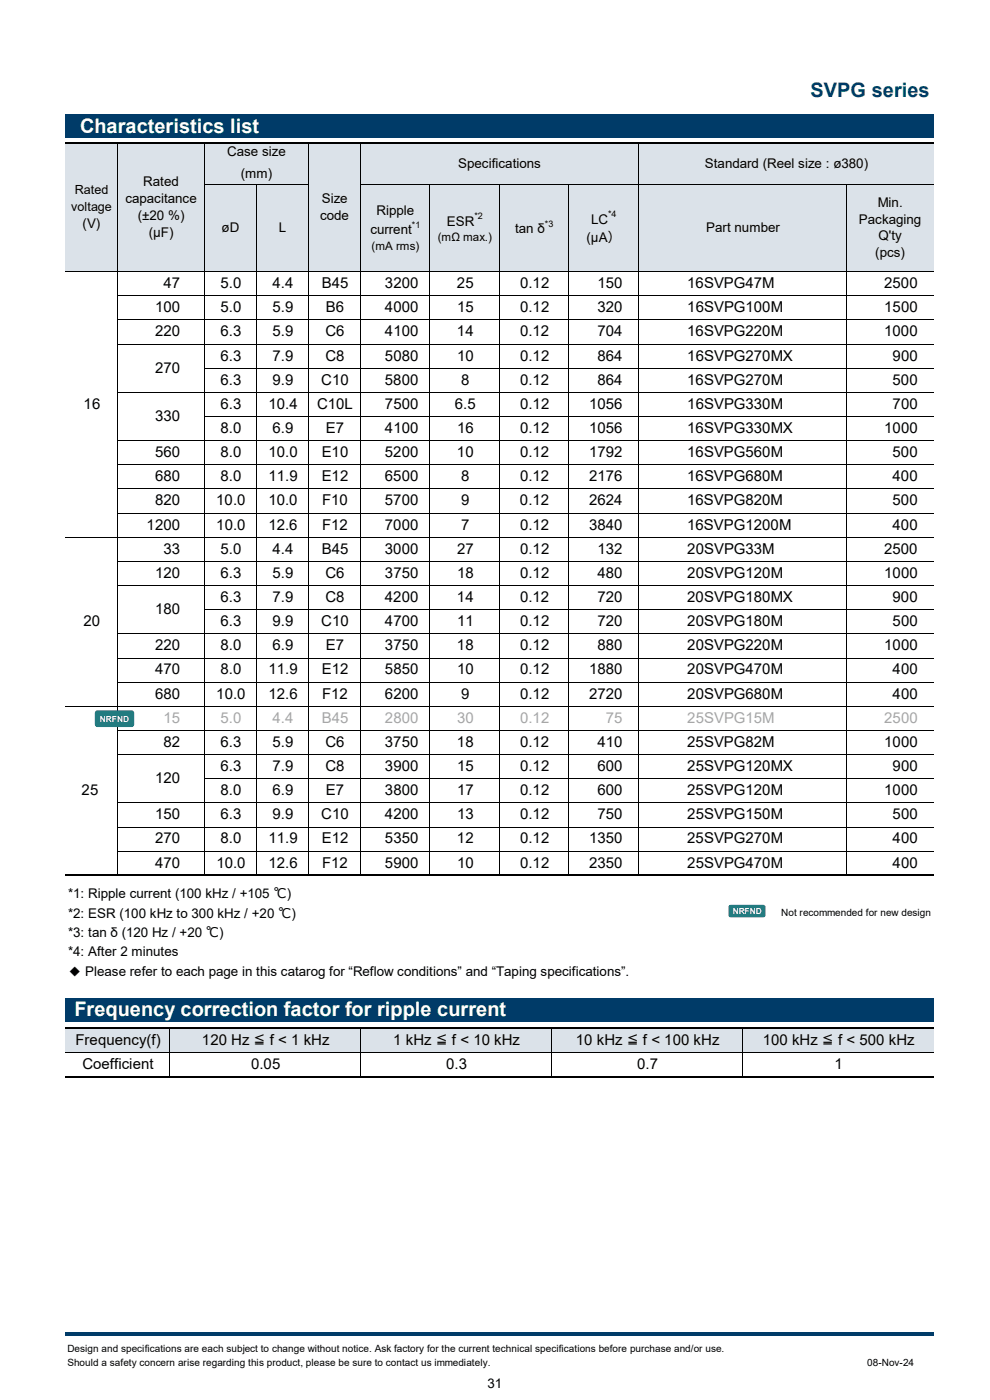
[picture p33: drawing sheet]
<svg xmlns="http://www.w3.org/2000/svg" width="210mm" height="297mm" viewBox="0 0 210 297" stroke-linecap="round" stroke-linejoin="round" font-family="sans-serif">
<defs><g id="words">
<text font-size="4.2" fill="#003b68" x="171.9" y="20.7">SVPG series</text>
<g font-size="4.2" fill="#fff">
<text x="17" y="28.1">Characteristics list</text>
<text x="15.8" y="215.6">Frequency correction factor for ripple current</text>
</g>
<g font-size="3.2">
<text x="34.7" y="61.1">47</text>
<text x="46.8" y="61.1">5.0</text>
<text x="57.8" y="61.1">4.4</text>
<text x="68.2" y="61.1">B45</text>
<text x="81.7" y="61.1">3200</text>
<text x="96.9" y="61.1">25</text>
<text x="110.3" y="61.1">0.12</text>
<text x="126.7" y="61.1">150</text>
<text x="145.8" y="61.1">16SVPG47M</text>
<text x="187.6" y="61.1">2500</text>
<text x="32.9" y="71.4">220</text>
<text x="32.9" y="66.3">100</text>
<text x="46.8" y="71.4">6.3</text>
<text x="46.8" y="66.3">5.0</text>
<text x="57.8" y="71.4">5.9</text>
<text x="57.8" y="66.3">5.9</text>
<text x="69" y="71.4">C6</text>
<text x="69.1" y="66.3">B6</text>
<text x="81.7" y="71.4">4100</text>
<text x="81.7" y="66.3">4000</text>
<text x="96.9" y="71.4">14</text>
<text x="96.9" y="66.3">15</text>
<text x="110.3" y="71.4">0.12</text>
<text x="110.3" y="66.3">0.12</text>
<text x="126.7" y="71.4">704</text>
<text x="126.7" y="66.3">320</text>
<text x="145.8" y="71.4">16SVPG220M</text>
<text x="145.8" y="66.3">16SVPG100M</text>
<text x="187.6" y="71.4">1000</text>
<text x="187.6" y="66.3">1500</text>
<text x="46.8" y="76.5">6.3</text>
<text x="57.8" y="76.5">7.9</text>
<text x="69" y="76.5">C8</text>
<text x="81.7" y="76.5">5080</text>
<text x="96.9" y="76.5">10</text>
<text x="110.3" y="76.5">0.12</text>
<text x="126.7" y="76.5">864</text>
<text x="145.8" y="76.5">16SVPG270MX</text>
<text x="189.4" y="76.5">900</text>
<text x="32.9" y="79">270</text>
<text x="46.8" y="81.6">6.3</text>
<text x="57.8" y="81.6">9.9</text>
<text x="68.2" y="81.6">C10</text>
<text x="81.7" y="81.6">5800</text>
<text x="97.8" y="81.6">8</text>
<text x="110.3" y="81.6">0.12</text>
<text x="126.7" y="81.6">864</text>
<text x="145.8" y="81.6">16SVPG270M</text>
<text x="189.4" y="81.6">500</text>
<text x="17.7" y="86.7">16</text>
<text x="32.9" y="89.3">330</text>
<text x="46.8" y="86.7">6.3</text>
<text x="56.9" y="86.7">10.4</text>
<text x="67.3" y="86.7">C10L</text>
<text x="81.7" y="86.7">7500</text>
<text x="96.5" y="86.7">6.5</text>
<text x="110.3" y="86.7">0.12</text>
<text x="125" y="86.7">1056</text>
<text x="145.8" y="86.7">16SVPG330M</text>
<text x="189.4" y="86.7">700</text>
<text x="46.8" y="91.9">8.0</text>
<text x="57.8" y="91.9">6.9</text>
<text x="69.1" y="91.9">E7</text>
<text x="81.7" y="91.9">4100</text>
<text x="96.9" y="91.9">16</text>
<text x="110.3" y="91.9">0.12</text>
<text x="125" y="91.9">1056</text>
<text x="145.8" y="91.9">16SVPG330MX</text>
<text x="187.6" y="91.9">1000</text>
<text x="32.9" y="97">560</text>
<text x="46.8" y="97">8.0</text>
<text x="56.9" y="97">10.0</text>
<text x="68.2" y="97">E10</text>
<text x="81.7" y="97">5200</text>
<text x="96.9" y="97">10</text>
<text x="110.3" y="97">0.12</text>
<text x="125" y="97">1792</text>
<text x="145.8" y="97">16SVPG560M</text>
<text x="189.4" y="97">500</text>
<text x="32.9" y="107.2">820</text>
<text x="32.9" y="102.1">680</text>
<text x="45.9" y="107.2">10.0</text>
<text x="46.8" y="102.1">8.0</text>
<text x="56.9" y="107.2">10.0</text>
<text x="56.9" y="102.1">11.9</text>
<text x="68.2" y="102.1">E12</text>
<text x="68.3" y="107.2">F10</text>
<text x="81.7" y="107.2">5700</text>
<text x="81.7" y="102.1">6500</text>
<text x="97.8" y="107.2">9</text>
<text x="97.8" y="102.1">8</text>
<text x="110.3" y="107.2">0.12</text>
<text x="110.3" y="102.1">0.12</text>
<text x="125" y="107.2">2624</text>
<text x="125" y="102.1">2176</text>
<text x="145.8" y="107.2">16SVPG820M</text>
<text x="145.8" y="102.1">16SVPG680M</text>
<text x="189.4" y="102.1">400</text>
<text x="189.4" y="107.2">500</text>
<text x="31.1" y="112.4">1200</text>
<text x="45.9" y="112.4">10.0</text>
<text x="56.9" y="112.4">12.6</text>
<text x="68.3" y="112.4">F12</text>
<text x="81.7" y="112.4">7000</text>
<text x="97.8" y="112.4">7</text>
<text x="110.3" y="112.4">0.12</text>
<text x="125" y="112.4">3840</text>
<text x="145.8" y="112.4">16SVPG1200M</text>
<text x="189.3" y="112.4">400</text>
<text x="34.7" y="117.5">33</text>
<text x="46.8" y="117.5">5.0</text>
<text x="57.8" y="117.5">4.4</text>
<text x="68.2" y="117.5">B45</text>
<text x="81.7" y="117.5">3000</text>
<text x="96.9" y="117.5">27</text>
<text x="110.3" y="117.5">0.12</text>
<text x="126.7" y="117.5">132</text>
<text x="145.8" y="117.5">20SVPG33M</text>
<text x="187.6" y="117.5">2500</text>
<text x="32.9" y="122.6">120</text>
<text x="46.8" y="122.6">6.3</text>
<text x="57.8" y="122.6">5.9</text>
<text x="69" y="122.6">C6</text>
<text x="81.7" y="122.6">3750</text>
<text x="96.9" y="122.6">18</text>
<text x="110.3" y="122.6">0.12</text>
<text x="126.7" y="122.6">480</text>
<text x="145.8" y="122.6">20SVPG120M</text>
<text x="187.6" y="122.6">1000</text>
<text x="32.9" y="130.3">180</text>
<text x="46.8" y="127.7">6.3</text>
<text x="57.8" y="127.7">7.9</text>
<text x="69" y="127.7">C8</text>
<text x="81.7" y="127.7">4200</text>
<text x="96.9" y="127.7">14</text>
<text x="110.3" y="127.7">0.12</text>
<text x="126.7" y="127.7">720</text>
<text x="145.8" y="127.7">20SVPG180MX</text>
<text x="189.4" y="127.7">900</text>
<text x="17.7" y="132.8">20</text>
<text x="32.9" y="138">220</text>
<text x="46.8" y="138">8.0</text>
<text x="46.8" y="132.8">6.3</text>
<text x="57.8" y="138">6.9</text>
<text x="57.8" y="132.8">9.9</text>
<text x="68.2" y="132.8">C10</text>
<text x="69.1" y="138">E7</text>
<text x="81.7" y="132.8">4700</text>
<text x="81.7" y="138">3750</text>
<text x="96.9" y="138">18</text>
<text x="96.9" y="132.8">11</text>
<text x="110.3" y="138">0.12</text>
<text x="110.3" y="132.8">0.12</text>
<text x="126.7" y="138">880</text>
<text x="126.7" y="132.8">720</text>
<text x="145.8" y="132.8">20SVPG180M</text>
<text x="145.8" y="138">20SVPG220M</text>
<text x="187.6" y="138">1000</text>
<text x="189.4" y="132.8">500</text>
<text x="32.9" y="143.1">470</text>
<text x="46.8" y="143.1">8.0</text>
<text x="56.9" y="143.1">11.9</text>
<text x="68.2" y="143.1">E12</text>
<text x="81.7" y="143.1">5850</text>
<text x="96.9" y="143.1">10</text>
<text x="110.3" y="143.1">0.12</text>
<text x="125" y="143.1">1880</text>
<text x="145.8" y="143.1">20SVPG470M</text>
<text x="189.4" y="143.1">400</text>
<text x="32.9" y="148.2">680</text>
<text x="45.9" y="148.2">10.0</text>
<text x="56.9" y="148.2">12.6</text>
<text x="68.3" y="148.2">F12</text>
<text x="81.7" y="148.2">6200</text>
<text x="97.8" y="148.2">9</text>
<text x="110.3" y="148.2">0.12</text>
<text x="125" y="148.2">2720</text>
<text x="145.8" y="148.2">20SVPG680M</text>
<text x="189.4" y="148.2">400</text>
<text x="34.7" y="158.5">82</text>
<text x="46.8" y="158.5">6.3</text>
<text x="57.8" y="158.5">5.9</text>
<text x="69" y="158.5">C6</text>
<text x="81.7" y="158.5">3750</text>
<text x="96.9" y="158.5">18</text>
<text x="110.3" y="158.5">0.12</text>
<text x="126.7" y="158.5">410</text>
<text x="145.8" y="158.5">25SVPG82M</text>
<text x="187.6" y="158.5">1000</text>
<text x="32.9" y="166.1">120</text>
<text x="46.8" y="163.6">6.3</text>
<text x="57.8" y="163.6">7.9</text>
<text x="69" y="163.6">C8</text>
<text x="81.7" y="163.6">3900</text>
<text x="96.9" y="163.6">15</text>
<text x="110.3" y="163.6">0.12</text>
<text x="126.7" y="163.6">600</text>
<text x="145.8" y="163.6">25SVPG120MX</text>
<text x="189.4" y="163.6">900</text>
<text x="17.3" y="168.7">25</text>
<text x="32.9" y="173.8">150</text>
<text x="46.8" y="168.7">8.0</text>
<text x="46.8" y="173.8">6.3</text>
<text x="57.8" y="168.7">6.9</text>
<text x="57.8" y="173.8">9.9</text>
<text x="68.2" y="173.8">C10</text>
<text x="69.1" y="168.7">E7</text>
<text x="81.7" y="173.8">4200</text>
<text x="81.7" y="168.7">3800</text>
<text x="96.9" y="168.7">17</text>
<text x="96.9" y="173.8">13</text>
<text x="110.3" y="168.7">0.12</text>
<text x="110.3" y="173.8">0.12</text>
<text x="126.7" y="168.7">600</text>
<text x="126.7" y="173.8">750</text>
<text x="145.8" y="168.7">25SVPG120M</text>
<text x="145.8" y="173.8">25SVPG150M</text>
<text x="187.6" y="168.7">1000</text>
<text x="189.4" y="173.8">500</text>
<text x="32.9" y="178.9">270</text>
<text x="46.8" y="178.9">8.0</text>
<text x="56.9" y="178.9">11.9</text>
<text x="68.2" y="178.9">E12</text>
<text x="81.7" y="178.9">5350</text>
<text x="96.9" y="178.9">12</text>
<text x="110.3" y="178.9">0.12</text>
<text x="125" y="178.9">1350</text>
<text x="145.8" y="178.9">25SVPG270M</text>
<text x="189.4" y="178.9">400</text>
<text x="32.9" y="184.1">470</text>
<text x="45.9" y="184.1">10.0</text>
<text x="56.9" y="184.1">12.6</text>
<text x="68.3" y="184.1">F12</text>
<text x="81.7" y="184.1">5900</text>
<text x="96.9" y="184.1">10</text>
<text x="110.3" y="184.1">0.12</text>
<text x="125" y="184.1">2350</text>
<text x="145.8" y="184.1">25SVPG470M</text>
<text x="189.4" y="184.1">400</text>
<text x="16" y="221.7">Frequency(f)</text>
<text x="42.8" y="221.7">120 Hz ≦ f &lt; 1 kHz</text>
<text x="83.4" y="221.7">1 kHz ≦ f &lt; 10 kHz</text>
<text x="122.2" y="221.7">10 kHz ≦ f &lt; 100 kHz</text>
<text x="161.8" y="221.7">100 kHz ≦ f &lt; 500 kHz</text>
<text x="17.5" y="226.8">Coefficient</text>
<text x="53.3" y="226.8">0.05</text>
<text x="94.7" y="226.8">0.3</text>
<text x="135.2" y="226.8">0.7</text>
<text x="177" y="226.8">1</text>
</g>
<g font-size="3.2" fill="#a6a6a6">
<text x="34.7" y="153.3">15</text>
<text x="46.8" y="153.3">5.0</text>
<text x="57.8" y="153.3">4.4</text>
<text x="68.2" y="153.3">B45</text>
<text x="81.7" y="153.3">2800</text>
<text x="96.9" y="153.3">30</text>
<text x="110.3" y="153.3">0.12</text>
<text x="128.5" y="153.3">75</text>
<text x="145.8" y="153.3">25SVPG15M</text>
<text x="187.6" y="153.3">2500</text>
</g>
<g font-size="2.8">
<text x="48.2" y="33.2">Case size</text>
<text x="97.2" y="35.6">Specifications</text>
<text x="149.5" y="35.6">Standard (Reel size : ø380)</text>
<text x="30.4" y="39.4">Rated</text>
<text x="51.1" y="37.8">(mm)</text>
<text x="26.6" y="43">capacitance</text>
<text x="29.2" y="46.6">(±20 %)</text>
<text x="67.9" y="46.6">code</text>
<text x="68.2" y="43">Size</text>
<text x="79.9" y="45.6">Ripple</text>
<text x="94.8" y="47.9">ESR</text>
<text x="125.4" y="47.5">LC</text>
<text x="182.2" y="47.4">Packaging</text>
<text x="186.2" y="43.8">Min.</text>
<text x="17.5" y="48.3">(V)</text>
<text x="31.5" y="50.2">(μF)</text>
<text x="47" y="49.2">øD</text>
<text x="59.1" y="49.2">L</text>
<text x="78.6" y="49.7">current</text>
<text x="109.3" y="49.5">tan δ</text>
<text x="124.4" y="51.4">(μA）</text>
<text x="149.8" y="49.2">Part number</text>
<text x="186.4" y="51">Q'ty</text>
<text x="185.7" y="54.6">(pcs)</text>
<text x="14.4" y="190.5">*1: Ripple current (100 kHz / +105 ℃)</text>
<text x="14.4" y="194.7">*2: ESR (100 kHz to 300 kHz / +20 ℃)</text>
<text x="14.4" y="198.8">*3: tan δ (120 Hz / +20 ℃)</text>
<text x="14.4" y="202.9">*4: After 2 minutes</text>
<text x="14.4" y="207.1">◆ Please refer to each page in this catarog for “Reflow conditions” and “Taping specifications”.</text>
<text x="103.4" y="294.5">31</text>
</g>
<g font-size="2.7">
<text x="15.9" y="41.2">Rated</text>
<text x="15.1" y="44.7">voltage</text>
</g>
<g font-size="2.5">
<text x="78.8" y="53">(mA rms)</text>
<text x="92.9" y="51.2">(mΩ max.)</text>
</g>
<g font-size="2.1">
<text x="165.7" y="194.4">Not recommended for new design</text>
<text x="14.3" y="286.7">Design and specifications are each subject to change without notice. Ask factory for the current technical specifications before purchase and/or use.</text>
<text x="14.3" y="289.9">Should a safety concern arise regarding this product, please be sure to contact us immediately.</text>
<text x="184" y="289.9">08-Nov-24</text>
</g>
<g font-size="1.9">
<text x="100.6" y="46.5">*2</text>
<text x="129" y="46.1">*4</text>
<text x="87.4" y="48.3">*1</text>
<text x="115.6" y="48.1">*3</text>
</g>
<g font-size="1.8" fill="#fff">
<text x="21.2" y="153.1">NRFND</text>
<text x="155.4" y="194">NRFND</text>
</g>
</g></defs>
<path d="M13.8 24.3h184.2v4.9h-184.2z" fill-rule="evenodd" fill="#003b68"/>
<path d="M13.8 30.4h184.2v27.3h-184.2z" fill-rule="evenodd" fill="#dbe2e9"/>
<path d="M13.8 211.8h184.2v5h-184.2z" fill-rule="evenodd" fill="#003b68"/>
<path d="M13.8 218.1h184.2v5.2h-184.2z" fill-rule="evenodd" fill="#dbe2e9"/>
<g fill="none" stroke="#000" stroke-width=".21">
<path d="M24.9 30.6v154.9M43.3 30.6v154.9M43.4 39.2h22.1M54.4 39.2v146.3M65.4 30.6v154.9M76.5 30.6v154.9M76.5 39.2h121.5M91.2 39.2v146.3M105.9 39.2v146.3M120.7 39.2v146.3M135.4 30.6v154.9M179.6 39.2v146.3"/>
<path d="M13.8 57.6h184.2M24.9 62.8h173.1M24.9 67.9h173.1M24.9 73h173.1M43.4 78.1h154.6M24.9 83.3h173.1M24.9 93.5h173.1M24.9 98.6h173.1M43.4 88.4h154.6M13.8 114h184.2M24.9 103.7h173.1M24.9 108.9h173.1"/>
<path d="M24.9 119.1h173.1M24.9 124.2h173.1M24.9 134.5h173.1M24.9 139.6h173.1M43.4 129.4h154.6M13.8 149.8h184.2M24.9 144.7h173.1M24.9 155h173.1M24.9 160.1h173.1M24.9 170.3h173.1M24.9 175.5h173.1M43.4 165.2h154.6"/>
<path d="M24.9 180.6h173.1M36 218.3v9.9M76.5 218.3v9.9M117 218.3v9.9M157.5 218.3v9.9M13.8 223.3h184.2"/>
</g>
<path d="M13.8 30.4h184.2M13.8 185.7h184.2M13.8 218.1h184.2M13.8 228.4h184.2" fill="none" stroke="#000" stroke-width=".34"/>
<path d="M13.8 282.7h184.2v.7h-184.2z" fill-rule="evenodd" fill="#003b68"/>
<g fill="#00876f">
<path d="M20.3 150.9l.4-.2h7.2a.59 .59 0 0 1 .6 .6v2.4a.59 .59 0 0 1-.6 .5h-7.2a.59 .59 0 0 1-.6-.5v-2.4z" fill-rule="evenodd"/>
<path d="M154.6 192.2l.4-.2h6.9l.4 .2 .1 .2v1.8l-.1 .2-.4 .2h-6.9l-.4-.2-.1-.2z" fill-rule="evenodd"/>
</g>
<use href="#words"/>
</svg>
